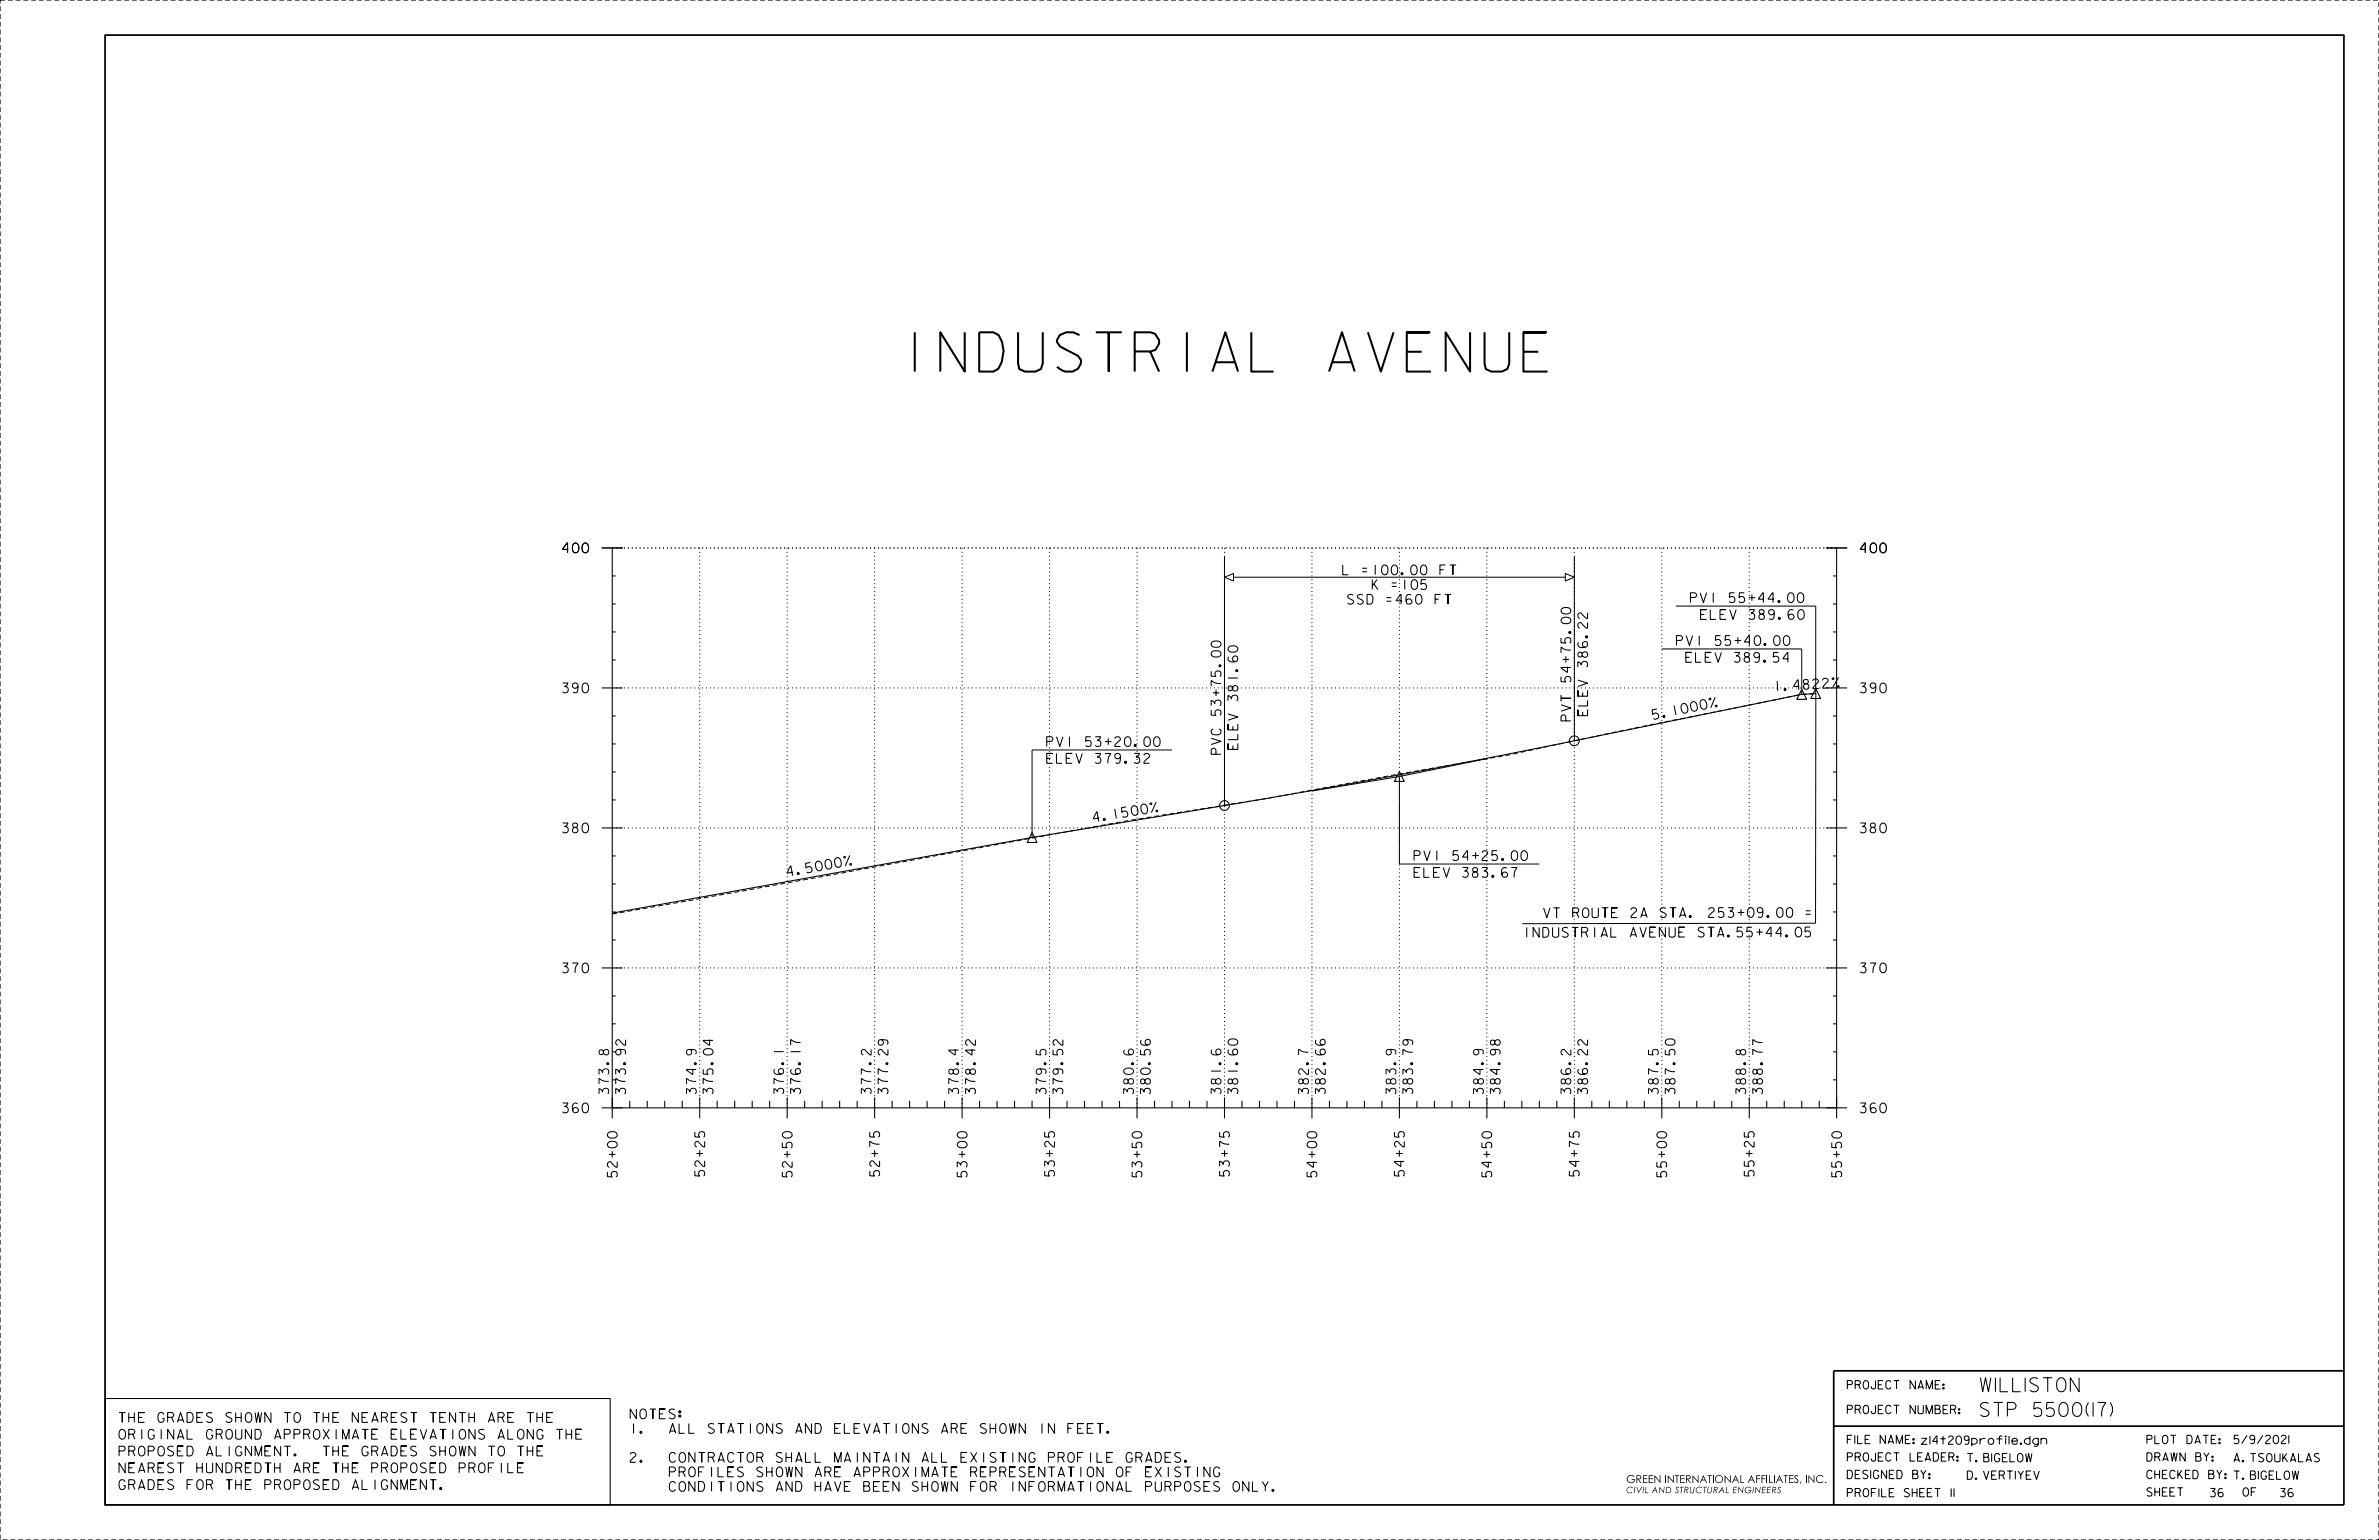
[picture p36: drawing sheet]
<svg xmlns="http://www.w3.org/2000/svg" width="864mm" height="559mm" viewBox="0 0 864 559" stroke-linecap="round" stroke-linejoin="round" font-family="sans-serif">
<defs><g id="words">
<text font-size="14.2" x="327.2" y="134.8">INDUSTRIAL AVENUE</text>
<g font-size="5.1">
<text x="718.9" y="505">WILLISTON</text>
<text x="718.9" y="514">STP 5500(17)</text>
</g>
<g font-size="3.6">
<text x="204.3" y="200.6">400</text>
<text x="675.4" y="200.6">400</text>
<text x="487.4" y="208.6">L =100.00 FT</text>
<text x="498.2" y="213.9">K =105</text>
<text x="489.2" y="219.2">SSD =460 FT</text>
<text x="613.7" y="218.6">PVI 55+44.00</text>
<text x="617.3" y="224.7">ELEV 389.60</text>
<text x="608.6" y="234.2">PVI 55+40.00</text>
<text x="576.3" y="242" transform="rotate(-90 576.3 242)">386.22</text>
<text x="612" y="240.3">ELEV 389.54</text>
<text x="204.3" y="251.4">390</text>
<text x="443.2" y="249" transform="rotate(-90 443.2 249)">75.00</text>
<text x="570.2" y="247.5" transform="rotate(-90 570.2 247.5)">54+75.00</text>
<text x="576.3" y="249.1" transform="rotate(-90 576.3 249.1)">V</text>
<text x="644.1" y="250.8" transform="rotate(-3 644.1 250.8)">1 .</text>
<text x="651.2" y="250.4" transform="rotate(-3 651.2 250.4)">4</text>
<text x="654.7" y="250.1" transform="rotate(-3 654.7 250.1)">8</text>
<text x="658.2" y="249.9" transform="rotate(-3 658.2 249.9)">2</text>
<text x="661.8" y="249.7" transform="rotate(-3 661.8 249.7)">2 %</text>
<text x="675.4" y="251.4">390</text>
<text x="449.3" y="254.3" transform="rotate(-90 449.3 254.3)">381.60</text>
<text x="617.6" y="257.6" transform="rotate(-12 617.6 257.6)">0 %</text>
<text x="443.2" y="259.6" transform="rotate(-90 443.2 259.6)">53+</text>
<text x="570.2" y="261.6" transform="rotate(-90 570.2 261.6)">PVT</text>
<text x="576.3" y="259.7" transform="rotate(-90 576.3 259.7)">ELE</text>
<text x="600.3" y="261.1" transform="rotate(-12 600.3 261.1)">5 .</text>
<text x="607.2" y="259.7" transform="rotate(-12 607.2 259.7)">1</text>
<text x="610.7" y="259" transform="rotate(-12 610.7 259)">0</text>
<text x="614.1" y="258.3" transform="rotate(-12 614.1 258.3)">0</text>
<text x="380" y="270.9">PVI 53+20.00</text>
<text x="443.2" y="273.7" transform="rotate(-90 443.2 273.7)">PVC</text>
<text x="449.3" y="271.9" transform="rotate(-90 449.3 271.9)">ELEV</text>
<text x="380" y="277">ELEV 379.32</text>
<text x="397.1" y="298.4" transform="rotate(-9 397.1 298.4)">4 .</text>
<text x="404.1" y="297.2" transform="rotate(-9 404.1 297.2)">1</text>
<text x="407.5" y="296.6" transform="rotate(-9 407.5 296.6)">5</text>
<text x="411" y="296.1" transform="rotate(-9 411 296.1)">0</text>
<text x="414.5" y="295.5" transform="rotate(-9 414.5 295.5)">0 %</text>
<text x="204.3" y="302.2">380</text>
<text x="675.4" y="302.2">380</text>
<text x="292.9" y="316.8" transform="rotate(-10 292.9 316.8)">5</text>
<text x="299.9" y="315.5" transform="rotate(-10 299.9 315.5)">0</text>
<text x="303.4" y="314.9" transform="rotate(-10 303.4 314.9)">0 %</text>
<text x="513.3" y="312.2">PVI 54+25.00</text>
<text x="286" y="318" transform="rotate(-10 286 318)">4 .</text>
<text x="513.3" y="318.3">ELEV 383.67</text>
<text x="560.3" y="333">VT ROUTE 2A STA. 253+09.00 =</text>
<text x="553" y="340.1">INDUSTRIAL AV NUE STA.55+44.05</text>
<text x="598.8" y="340">E</text>
<text x="204.3" y="353">370</text>
<text x="675.4" y="353">370</text>
<text x="221" y="396.9" transform="rotate(-90 221 396.9)">373.8</text>
<text x="227.1" y="396.9" transform="rotate(-90 227.1 396.9)">373.92</text>
<text x="252.7" y="396.9" transform="rotate(-90 252.7 396.9)">374.9</text>
<text x="258.8" y="396.9" transform="rotate(-90 258.8 396.9)">375.04</text>
<text x="284.5" y="396.9" transform="rotate(-90 284.5 396.9)">376.1</text>
<text x="290.6" y="396.9" transform="rotate(-90 290.6 396.9)">376.17</text>
<text x="316.2" y="396.9" transform="rotate(-90 316.2 396.9)">377.2</text>
<text x="322.3" y="396.9" transform="rotate(-90 322.3 396.9)">377.29</text>
<text x="348" y="396.9" transform="rotate(-90 348 396.9)">378.4</text>
<text x="354.1" y="396.9" transform="rotate(-90 354.1 396.9)">378.42</text>
<text x="379.7" y="396.9" transform="rotate(-90 379.7 396.9)">379.5</text>
<text x="385.8" y="396.9" transform="rotate(-90 385.8 396.9)">379.52</text>
<text x="411.5" y="396.9" transform="rotate(-90 411.5 396.9)">380.6</text>
<text x="417.6" y="396.9" transform="rotate(-90 417.6 396.9)">380.56</text>
<text x="443.2" y="396.9" transform="rotate(-90 443.2 396.9)">381.6</text>
<text x="449.3" y="396.9" transform="rotate(-90 449.3 396.9)">381.60</text>
<text x="475" y="396.9" transform="rotate(-90 475 396.9)">382.7</text>
<text x="481.1" y="396.9" transform="rotate(-90 481.1 396.9)">382.66</text>
<text x="506.7" y="396.9" transform="rotate(-90 506.7 396.9)">383.9</text>
<text x="512.8" y="396.9" transform="rotate(-90 512.8 396.9)">383.79</text>
<text x="538.5" y="396.9" transform="rotate(-90 538.5 396.9)">384.9</text>
<text x="544.6" y="396.9" transform="rotate(-90 544.6 396.9)">384.98</text>
<text x="570.2" y="396.9" transform="rotate(-90 570.2 396.9)">386.2</text>
<text x="576.3" y="396.9" transform="rotate(-90 576.3 396.9)">386.22</text>
<text x="602" y="396.9" transform="rotate(-90 602 396.9)">387.5</text>
<text x="608.1" y="396.9" transform="rotate(-90 608.1 396.9)">387.50</text>
<text x="633.7" y="396.9" transform="rotate(-90 633.7 396.9)">388.8</text>
<text x="639.8" y="396.9" transform="rotate(-90 639.8 396.9)">388.77</text>
<text x="204.3" y="403.8">360</text>
<text x="675.4" y="403.8">360</text>
<text x="224" y="427.1" transform="rotate(-90 224 427.1)">52+00</text>
<text x="255.8" y="426.8" transform="rotate(-90 255.8 426.8)">52+25</text>
<text x="287.5" y="427.1" transform="rotate(-90 287.5 427.1)">52+50</text>
<text x="319.3" y="426.8" transform="rotate(-90 319.3 426.8)">52+75</text>
<text x="351" y="427.1" transform="rotate(-90 351 427.1)">53+00</text>
<text x="382.8" y="426.8" transform="rotate(-90 382.8 426.8)">53+25</text>
<text x="414.5" y="427.1" transform="rotate(-90 414.5 427.1)">53+50</text>
<text x="446.3" y="426.8" transform="rotate(-90 446.3 426.8)">53+75</text>
<text x="478" y="427.1" transform="rotate(-90 478 427.1)">54+00</text>
<text x="509.8" y="426.8" transform="rotate(-90 509.8 426.8)">54+25</text>
<text x="541.5" y="427.1" transform="rotate(-90 541.5 427.1)">54+50</text>
<text x="573.3" y="426.8" transform="rotate(-90 573.3 426.8)">54+75</text>
<text x="605" y="427.1" transform="rotate(-90 605 427.1)">55+00</text>
<text x="636.8" y="426.8" transform="rotate(-90 636.8 426.8)">55+25</text>
<text x="668.5" y="427.1" transform="rotate(-90 668.5 427.1)">55+50</text>
<text x="228.8" y="514.8">NOTES:</text>
<text x="43.2" y="516.1">THE GRADES SHOWN TO THE NEAREST TENTH ARE THE</text>
<text x="228.8" y="520.1">1.</text>
<text x="243" y="520.1">ALL STATIONS AND ELEVATIONS ARE SHOWN IN FEET.</text>
<text x="43.2" y="522.2">ORIGINAL GROUND APPROXIMATE ELEVATIONS ALONG THE</text>
<text x="43.2" y="528.3">PROPOSED ALIGNMENT.</text>
<text x="115.4" y="528.3">THE GRADES SHOWN TO THE</text>
<text x="228.8" y="530.6">2.</text>
<text x="243" y="530.6">CONTRACTOR SHALL MAINTAIN ALL EXISTING PROFILE GRADES.</text>
<text x="43.2" y="534.4">NEAREST HUNDREDTH ARE THE PROPOSED PROFILE</text>
<text x="243" y="535.9">PROFILES SHOWN ARE APPROXIMATE REPRESENTATION OF EXISTING</text>
<text x="43.2" y="540.5">GRADES FOR THE PROPOSED ALIGNMENT.</text>
<text x="243" y="541.1">CONDITIONS AND HAVE BEEN SHOWN FOR INFORMATIONAL PURPOSES ONLY.</text>
</g>
<g font-size="3">
<text x="670.6" y="504">PROJECT NAME:</text>
<text x="670.6" y="513">PROJECT NUMBER:</text>
<text x="670.6" y="523.8">FILE NAME:z14t209profile.dgn</text>
<text x="779.3" y="523.8">PLOT DATE:</text>
<text x="811" y="523.8">5/9/2021</text>
<text x="670.6" y="530.2">PROJECT LEADER: T. BIGELOW</text>
<text x="779.3" y="530.2">DRAWN BY:</text>
<text x="811" y="530.4">A. TSOUKALAS</text>
<text x="670.6" y="536.5">DESIGNED BY:</text>
<text x="714.2" y="536.8">D. VERTIYEV</text>
<text x="779.3" y="536.5">CHECKED BY:T. BIGELOW</text>
<text x="670.6" y="543.1">PROFILE SHEET 11</text>
<text x="779.3" y="542.9">SHEET</text>
<text x="802.4" y="543.1">36</text>
<text x="811.7" y="542.9">OF</text>
<text x="827.8" y="543.1">36</text>
</g>
<text font-size="2.8" x="590.3" y="538.1">GREEN INTERNATIONAL AFFILIATES, INC.</text>
<text font-size="2.3" x="590.3" y="541.8">CIVIL AND STRUCTURAL ENGINEERS</text>
</g></defs>
<path d="M444.5 209.4l3.3-1.3v2.7zM444.5 201.9v90.4M447.8 209.4h120.4M568.2 208.1l3.3 1.3-3.3 1.4zM571.5 201.9v66.9M608.3 219.9h50.8v115.1l-106.5 .2M603.2 235.5h50.8v16.5M425.4 272.1h-50.8v31.8M539.7 275.3l-31.7 6.5M508 281.8l-31.8 5.2M508 281.8v31.7h50.8" fill="none" stroke="#000" stroke-width=".36"/>
<g fill="none" stroke="#000" stroke-width=".38">
<path d="M218.4 198.8h7.7M222.2 198.8v207M662.9 198.8h7.6M666.7 198.8v207M222.2 209h1.3M222.2 219.1h1.3M665.4 209h1.3M665.4 219.1h1.3M222.2 229.3h1.3M222.2 239.5h1.3M665.4 229.3h1.3M665.4 239.5h1.3"/>
<path d="M218.4 249.6h7.7M222.2 259.8h1.3M654 250.2l1.8 3.6h-3.5zM659.1 251.7l-5.1 .3-109 22.1-39.6 7.6-47.7 8.4-83.1 13.8-152.4 27.4M659.1 249.9l1.8 3.5h-3.6zM662.9 249.6h7.6M665.4 259.8h1.3M222.2 269.9h1.3M508 280l1.8 3.5h-3.6zM665.4 269.9h1.3M222.2 280.1h1.3M222.2 290.3h1.3"/>
<path d="M665.4 280.1h1.3M665.4 290.3h1.3M218.4 300.4h7.7M222.2 310.6h1.3M374.6 302.1l1.8 3.6h-3.5zM662.9 300.4h7.6M665.4 310.6h1.3M222.2 320.7h1.3M222.2 330.9h1.3M665.4 320.7h1.3M665.4 330.9h1.3M218.4 351.2h7.7"/>
<path d="M222.2 341.1h1.3M662.9 351.2h7.6M665.4 341.1h1.3M222.2 361.4h1.3M222.2 371.5h1.3M665.4 361.4h1.3M665.4 371.5h1.3M222.2 381.7h1.3M222.2 391.8h1.3M228.6 399.5v2.5M234.9 399.5v2.5M241.3 399.5v2.5"/>
<path d="M247.6 399.5v2.5M254 398.2v7.6M260.3 399.5v2.5M266.7 399.5v2.5M273 399.5v2.5M279.4 399.5v2.5M285.8 398.2v7.6M292.1 399.5v2.5M298.4 399.5v2.5M304.8 399.5v2.5M311.1 399.5v2.5M317.5 398.2v7.6"/>
<path d="M323.8 399.5v2.5M330.2 399.5v2.5M336.5 399.5v2.5M342.9 399.5v2.5M349.2 398.2v7.6M355.6 399.5v2.5M361.9 399.5v2.5M368.3 399.5v2.5M374.6 399.5v2.5M381 398.2v7.6M387.3 399.5v2.5M393.7 399.5v2.5"/>
<path d="M400 399.5v2.5M406.4 399.5v2.5M412.7 398.2v7.6M419.1 399.5v2.5M425.4 399.5v2.5M431.8 399.5v2.5M438.1 399.5v2.5M444.5 398.2v7.6M450.8 399.5v2.5M457.2 399.5v2.5M463.5 399.5v2.5M469.9 399.5v2.5"/>
<path d="M476.2 398.2v7.6M482.6 399.5v2.5M488.9 399.5v2.5M495.3 399.5v2.5M501.6 399.5v2.5M508 398.2v7.6M514.3 399.5v2.5M520.7 399.5v2.5M527 399.5v2.5M533.4 399.5v2.5M539.8 398.2v7.6M546.1 399.5v2.5"/>
<path d="M552.4 399.5v2.5M558.8 399.5v2.5M565.1 399.5v2.5M571.5 398.2v7.6M577.8 399.5v2.5M584.2 399.5v2.5M590.5 399.5v2.5M596.9 399.5v2.5M603.2 398.2v7.6M609.6 399.5v2.5M615.9 399.5v2.5M622.3 399.5v2.5"/>
<path d="M628.6 399.5v2.5M635 398.2v7.6M641.3 399.5v2.5M647.7 399.5v2.5M654 399.5v2.5M660.4 399.5v2.5M665.4 381.7h1.3M665.4 391.8h1.3M218.4 402h452.1M38.1 507.5h183.4v38.6h-183.4z"/>
<circle cx="571.5" cy="268.8" r="1.78"/>
<circle cx="444.5" cy="292.3" r="1.77"/>
</g>
<g fill="none" stroke="#000" stroke-width=".36" stroke-dasharray=".4 1.1" stroke-linecap="butt">
<path d="M222.2 198.8h444.5M222.2 249.6h444.5M222.2 300.4h444.5M222.2 351.2h444.5M254 402v-203.2M285.8 402v-203.2M317.5 402v-203.2M349.2 402v-203.2M381 402v-203.2M412.7 402v-203.2M444.5 402v-203.2M476.2 402v-203.2"/>
<path d="M508 402v-203.2M539.8 402v-203.2M571.5 402v-203.2M603.2 402v-203.2M635 402v-203.2"/>
</g>
<path d="M0 0h863.6v558.8h-863.6v-558.8M222.2 331.6l76.6-13.6 103.6-19 20.2-3.3a2840.3 2840.3 0 0 0 93.8-16.3 927.9 927.9 0 0 0 52-9.9l19.4-4.2 65.8-13.2 5.6-.4" fill="none" stroke="#000" stroke-width=".36" stroke-dasharray="1.8 1.1" stroke-linecap="butt"/>
<path d="M38.1 12.7h812.8v533.4h-812.8zM850.9 497.4h-185.2v48.7M665.7 517.5h185.2" fill="none" stroke="#000" stroke-width=".63" stroke-linecap="butt"/>
<use href="#words"/>
</svg>
